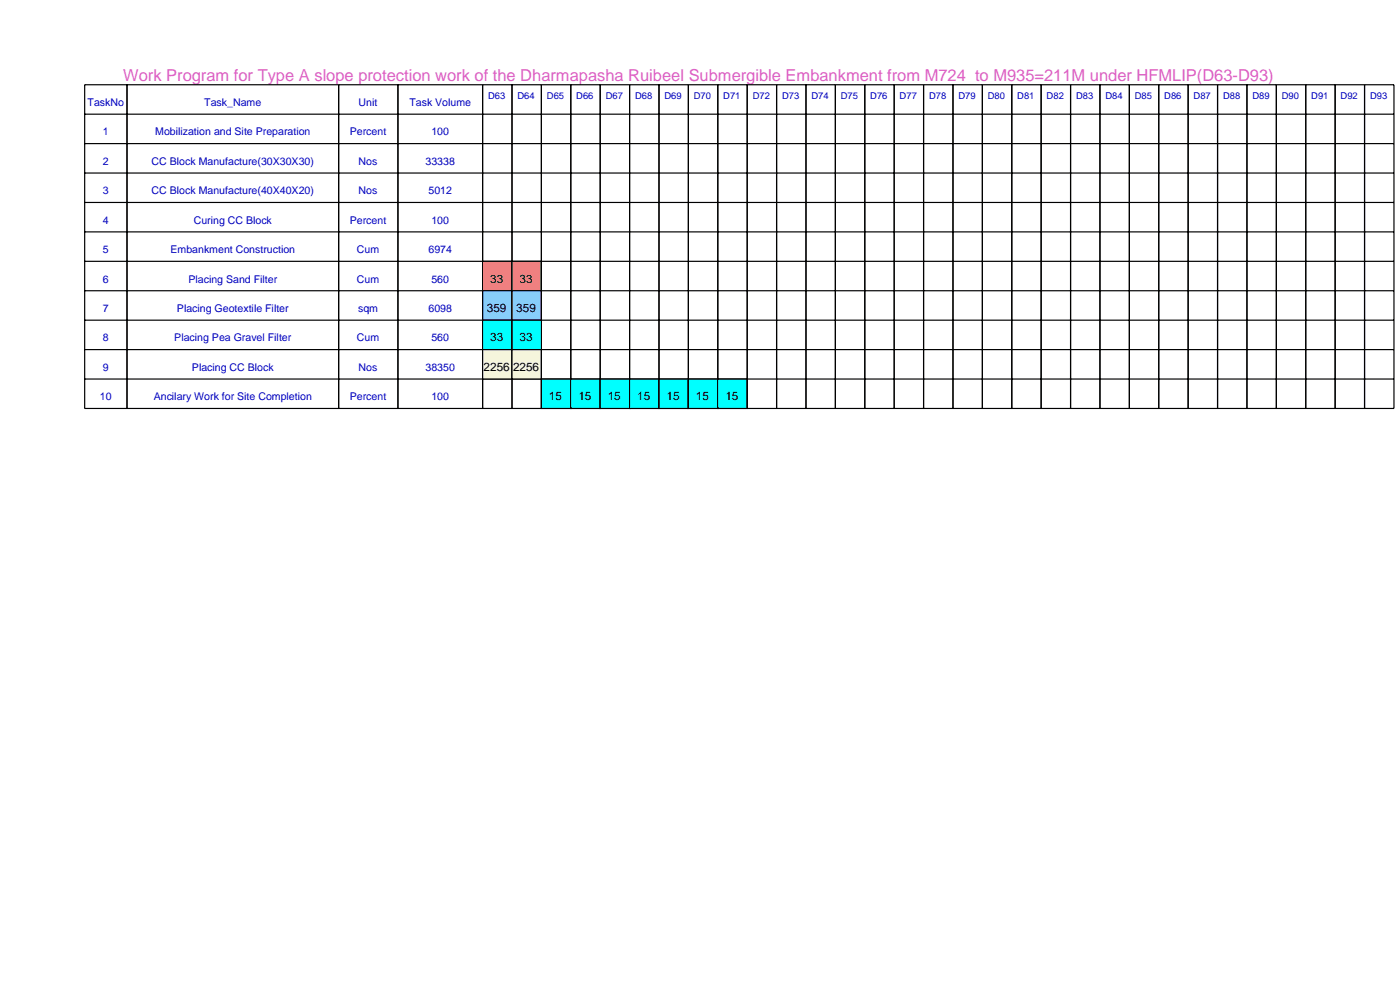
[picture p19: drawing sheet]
<svg xmlns="http://www.w3.org/2000/svg" width="420mm" height="297mm" viewBox="0 0 420 297" stroke-linecap="round" stroke-linejoin="round" font-family="sans-serif">
<defs><g id="words">
<text font-size="4.9" fill="#de5ec4" x="37" y="24.1">Work Program for Type A slope protection work of the Dharmapasha Ruibeel Submergible Embankment from M724 to M935=211M under HFMLIP(D63-D93)</text>
<g font-size="3.5">
<text x="147.1" y="84.7">33</text>
<text x="155.9" y="84.7">33</text>
<text x="146.1" y="93.5">359</text>
<text x="154.9" y="93.5">359</text>
<text x="147.1" y="102.3">33</text>
<text x="155.9" y="102.3">33</text>
<text x="145.1" y="111.1">2256</text>
<text x="153.9" y="111.1">2256</text>
<text x="164.7" y="119.9">15</text>
<text x="173.5" y="119.9">15</text>
<text x="182.3" y="119.9">15</text>
<text x="191.1" y="119.9">15</text>
<text x="200" y="119.9">15</text>
<text x="208.8" y="119.9">15</text>
<text x="217.6" y="119.9">15</text>
</g>
<g font-size="3.2" fill="#0000c4">
<text x="26.3" y="31.8">TaskNo</text>
<text x="61.3" y="31.8">Task_Name</text>
<text x="107.6" y="31.8">Unit</text>
<text x="122.8" y="31.8">Task Volume</text>
<text x="30.9" y="40.6">1</text>
<text x="46.6" y="40.6">Mobilization and Site Preparation</text>
<text x="104.9" y="40.6">Percent</text>
<text x="129.4" y="40.6">100</text>
<text x="30.9" y="49.4">2</text>
<text x="45.5" y="49.4">CC Block Manufacture(30X30X30)</text>
<text x="107.6" y="49.4">Nos</text>
<text x="127.7" y="49.4">33338</text>
<text x="30.9" y="58.2">3</text>
<text x="45.5" y="58.2">CC Block Manufacture(40X40X20)</text>
<text x="107.6" y="58.2">Nos</text>
<text x="128.5" y="58.2">5012</text>
<text x="30.9" y="67">4</text>
<text x="58.1" y="67">Curing CC Block</text>
<text x="104.9" y="67">Percent</text>
<text x="129.4" y="67">100</text>
<text x="30.9" y="75.8">5</text>
<text x="51.1" y="75.8">Embankment Construction</text>
<text x="107.1" y="75.8">Cum</text>
<text x="128.5" y="75.8">6974</text>
<text x="30.9" y="84.7">6</text>
<text x="56.5" y="84.7">Placing Sand Filter</text>
<text x="107.1" y="84.7">Cum</text>
<text x="129.4" y="84.7">560</text>
<text x="30.9" y="93.5">7</text>
<text x="53.1" y="93.5">Placing Geotextile Filter</text>
<text x="107.4" y="93.5">sqm</text>
<text x="128.5" y="93.5">6098</text>
<text x="30.9" y="102.3">8</text>
<text x="52.3" y="102.3">Placing Pea Gravel Filter</text>
<text x="107.1" y="102.3">Cum</text>
<text x="129.4" y="102.3">560</text>
<text x="30.9" y="111.1">9</text>
<text x="57.6" y="111.1">Placing CC Block</text>
<text x="107.6" y="111.1">Nos</text>
<text x="127.7" y="111.1">38350</text>
<text x="30" y="119.9">10</text>
<text x="46.1" y="119.9">Ancilary Work for Site Completion</text>
<text x="104.9" y="119.9">Percent</text>
<text x="129.4" y="119.9">100</text>
</g>
<g font-size="2.8" fill="#0000c4">
<text x="146.4" y="29.6">D63</text>
<text x="155.2" y="29.6">D64</text>
<text x="164.1" y="29.6">D65</text>
<text x="172.9" y="29.6">D66</text>
<text x="181.7" y="29.6">D67</text>
<text x="190.5" y="29.6">D68</text>
<text x="199.3" y="29.6">D69</text>
<text x="208.2" y="29.6">D70</text>
<text x="217" y="29.6">D71</text>
<text x="225.8" y="29.6">D72</text>
<text x="234.6" y="29.6">D73</text>
<text x="243.4" y="29.6">D74</text>
<text x="252.3" y="29.6">D75</text>
<text x="261.1" y="29.6">D76</text>
<text x="269.9" y="29.6">D77</text>
<text x="278.7" y="29.6">D78</text>
<text x="287.5" y="29.6">D79</text>
<text x="296.4" y="29.6">D80</text>
<text x="305.2" y="29.6">D81</text>
<text x="314" y="29.6">D82</text>
<text x="322.8" y="29.6">D83</text>
<text x="331.6" y="29.6">D84</text>
<text x="340.5" y="29.6">D85</text>
<text x="349.3" y="29.6">D86</text>
<text x="358.1" y="29.6">D87</text>
<text x="366.9" y="29.6">D88</text>
<text x="375.7" y="29.6">D89</text>
<text x="384.6" y="29.6">D90</text>
<text x="393.4" y="29.6">D91</text>
<text x="402.2" y="29.6">D92</text>
<text x="411" y="29.6">D93</text>
</g>
</g></defs>
<g fill="none" stroke="#000" stroke-width=".35">
<path d="M25.4 25.4h128.2v97h-128.2zM25.4 34.2h128.2M38.1 25.4v97M101.6 25.4v97M119.4 25.4v97M144.8 25.4v97M25.4 43h128.2M25.4 51.9h128.2M25.4 60.7h128.2M25.4 69.5h128.2M25.4 78.3h128.2M25.4 87.1h128.2"/>
<path d="M25.4 96h128.2M25.4 104.8h128.2M25.4 113.6h128.2"/>
</g>
<path d="M144.8 78.3h8.8v8.8h-8.8z" fill-rule="evenodd" fill="#f08080" stroke="#000" stroke-width=".35"/>
<path d="M144.8 87.1h8.8v8.9h-8.8z" fill-rule="evenodd" fill="#87cefa" stroke="#000" stroke-width=".35"/>
<path d="M144.8 96h8.8v8.8h-8.8z" fill-rule="evenodd" fill="#0ff" stroke="#000" stroke-width=".35"/>
<path d="M144.8 104.8h8.8v8.8h-8.8z" fill-rule="evenodd" fill="#f5f5dc" stroke="#000" stroke-width=".35"/>
<path d="M153.6 25.4h8.8v97h-8.8zM153.6 34.2h8.8M153.6 43h8.8M153.6 51.9h8.8M153.6 60.7h8.8M153.6 69.5h8.8M153.6 78.3h8.8M153.6 87.1h8.8M153.6 96h8.8M153.6 104.8h8.8M153.6 113.6h8.8" fill="none" stroke="#000" stroke-width=".35"/>
<path d="M153.6 78.3h8.8v8.8h-8.8z" fill-rule="evenodd" fill="#f08080" stroke="#000" stroke-width=".35"/>
<path d="M153.6 87.1h8.8v8.9h-8.8z" fill-rule="evenodd" fill="#87cefa" stroke="#000" stroke-width=".35"/>
<path d="M153.6 96h8.8v8.8h-8.8z" fill-rule="evenodd" fill="#0ff" stroke="#000" stroke-width=".35"/>
<path d="M153.6 104.8h8.8v8.8h-8.8z" fill-rule="evenodd" fill="#f5f5dc" stroke="#000" stroke-width=".35"/>
<path d="M162.4 25.4h8.8v97h-8.8zM162.4 34.2h8.8M162.4 43h8.8M162.4 51.9h8.8M162.4 60.7h8.8M162.4 69.5h8.8M162.4 78.3h8.8M162.4 87.1h8.8M162.4 96h8.8M162.4 104.8h8.8M162.4 113.6h8.8" fill="none" stroke="#000" stroke-width=".35"/>
<path d="M162.4 113.6h8.8v8.8h-8.8z" fill-rule="evenodd" fill="#0ff" stroke="#000" stroke-width=".35"/>
<path d="M171.2 25.4h8.9v97h-8.9zM171.2 34.2h8.9M171.2 43h8.9M171.2 51.9h8.9M171.2 60.7h8.9M171.2 69.5h8.9M171.2 78.3h8.9M171.2 87.1h8.9M171.2 96h8.9M171.2 104.8h8.9M171.2 113.6h8.9" fill="none" stroke="#000" stroke-width=".35"/>
<path d="M171.2 113.6h8.9v8.8h-8.9z" fill-rule="evenodd" fill="#0ff" stroke="#000" stroke-width=".35"/>
<path d="M180.1 25.4h8.8v97h-8.8zM180.1 34.2h8.8M180.1 43h8.8M180.1 51.9h8.8M180.1 60.7h8.8M180.1 69.5h8.8M180.1 78.3h8.8M180.1 87.1h8.8M180.1 96h8.8M180.1 104.8h8.8M180.1 113.6h8.8" fill="none" stroke="#000" stroke-width=".35"/>
<path d="M180.1 113.6h8.8v8.8h-8.8z" fill-rule="evenodd" fill="#0ff" stroke="#000" stroke-width=".35"/>
<path d="M188.9 25.4h8.8v97h-8.8zM188.9 34.2h8.8M188.9 43h8.8M188.9 51.9h8.8M188.9 60.7h8.8M188.9 69.5h8.8M188.9 78.3h8.8M188.9 87.1h8.8M188.9 96h8.8M188.9 104.8h8.8M188.9 113.6h8.8" fill="none" stroke="#000" stroke-width=".35"/>
<path d="M188.9 113.6h8.8v8.8h-8.8z" fill-rule="evenodd" fill="#0ff" stroke="#000" stroke-width=".35"/>
<path d="M197.7 25.4h8.8v97h-8.8zM197.7 34.2h8.8M197.7 43h8.8M197.7 51.9h8.8M197.7 60.7h8.8M197.7 69.5h8.8M197.7 78.3h8.8M197.7 87.1h8.8M197.7 96h8.8M197.7 104.8h8.8M197.7 113.6h8.8" fill="none" stroke="#000" stroke-width=".35"/>
<path d="M197.7 113.6h8.8v8.8h-8.8z" fill-rule="evenodd" fill="#0ff" stroke="#000" stroke-width=".35"/>
<path d="M206.5 25.4h8.8v97h-8.8zM206.5 34.2h8.8M206.5 43h8.8M206.5 51.9h8.8M206.5 60.7h8.8M206.5 69.5h8.8M206.5 78.3h8.8M206.5 87.1h8.8M206.5 96h8.8M206.5 104.8h8.8M206.5 113.6h8.8" fill="none" stroke="#000" stroke-width=".35"/>
<path d="M206.5 113.6h8.8v8.8h-8.8z" fill-rule="evenodd" fill="#0ff" stroke="#000" stroke-width=".35"/>
<path d="M215.3 25.4h8.9v97h-8.9zM215.3 34.2h8.9M215.3 43h8.9M215.3 51.9h8.9M215.3 60.7h8.9M215.3 69.5h8.9M215.3 78.3h8.9M215.3 87.1h8.9M215.3 96h8.9M215.3 104.8h8.9M215.3 113.6h8.9" fill="none" stroke="#000" stroke-width=".35"/>
<path d="M215.3 113.6h8.9v8.8h-8.9z" fill-rule="evenodd" fill="#0ff" stroke="#000" stroke-width=".35"/>
<g fill="none" stroke="#000" stroke-width=".35">
<path d="M224.2 25.4h194v97h-194zM224.2 34.2h194M233 25.4v97M241.8 25.4v97M250.6 25.4v97M259.4 25.4v97M268.3 25.4v97M277.1 25.4v97M285.9 25.4v97M294.7 25.4v97M303.5 25.4v97M312.3 25.4v97"/>
<path d="M321.2 25.4v97M330 25.4v97M338.8 25.4v97M347.6 25.4v97M356.4 25.4v97M365.3 25.4v97M374.1 25.4v97M382.9 25.4v97M391.7 25.4v97M400.5 25.4v97M409.4 25.4v97M224.2 43h194"/>
<path d="M224.2 51.9h194M224.2 60.7h194M224.2 69.5h194M224.2 78.3h194M224.2 87.1h194M224.2 96h194M224.2 104.8h194M224.2 113.6h194"/>
</g>
<use href="#words"/>
</svg>
